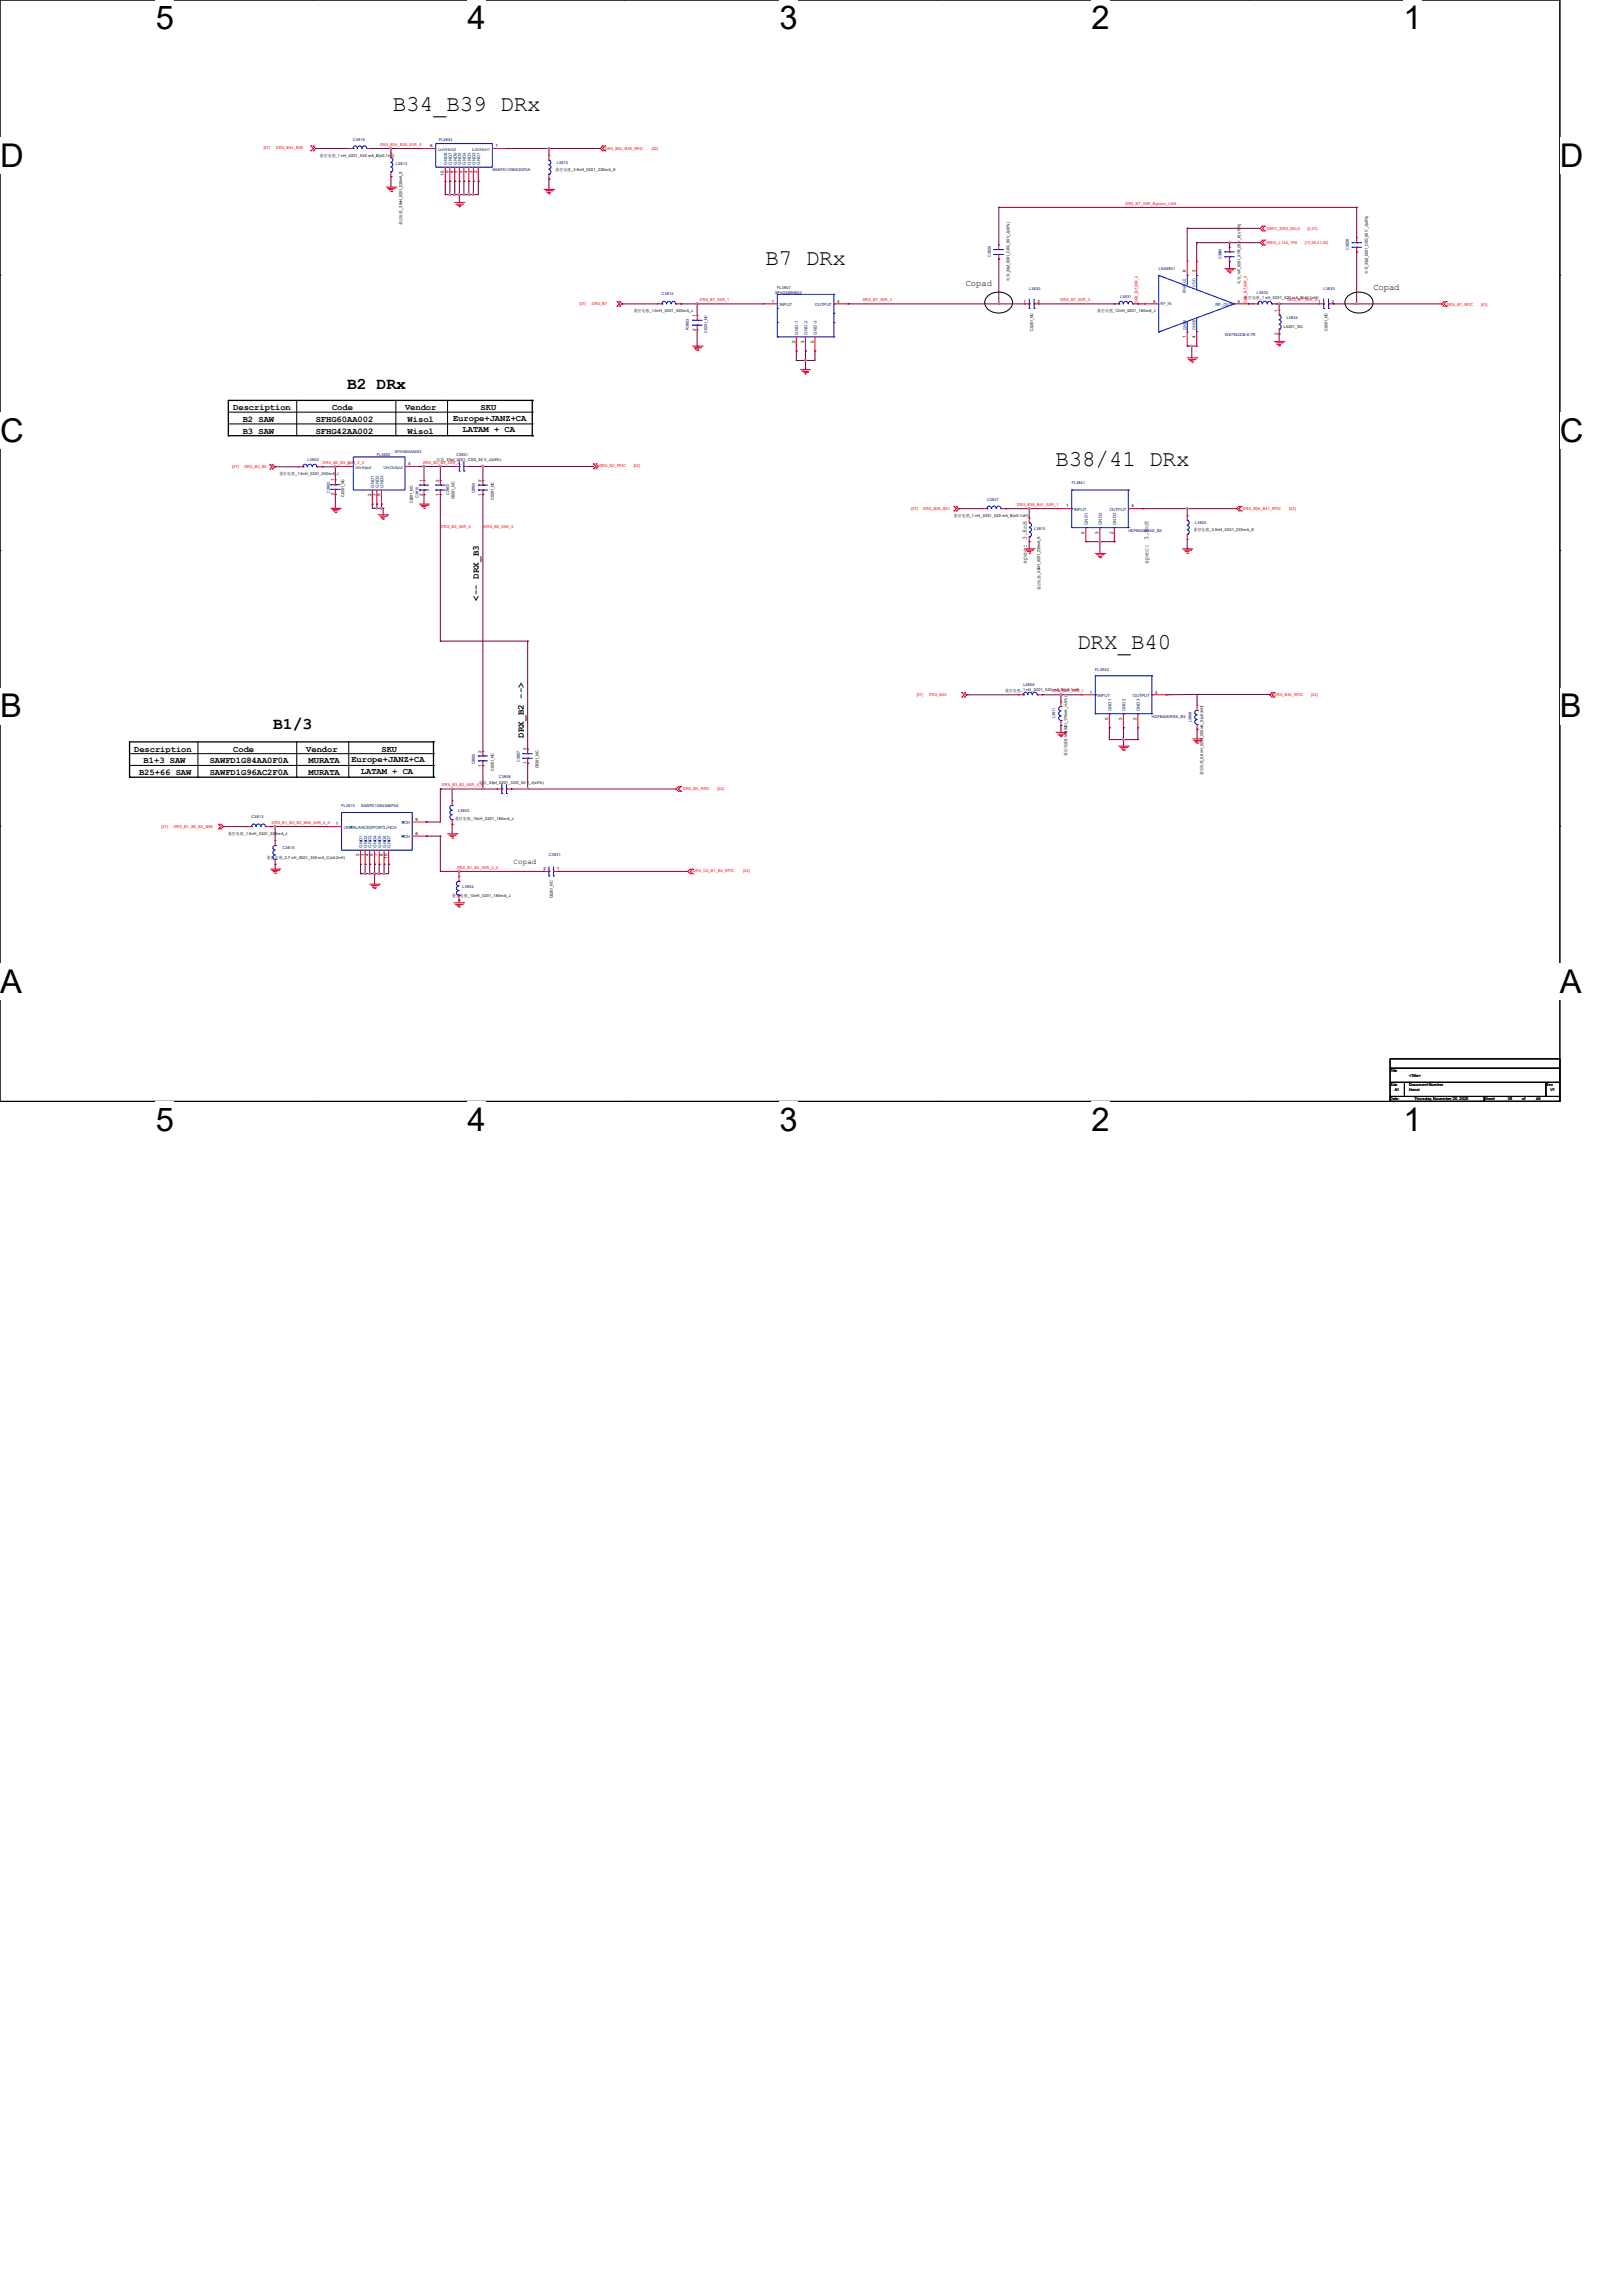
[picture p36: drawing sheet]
<svg xmlns="http://www.w3.org/2000/svg" width="210mm" height="297mm" viewBox="0 0 210 297" stroke-linecap="round" stroke-linejoin="round" font-family="sans-serif">
<defs><g id="words">
<g font-size="4.2">
<text x="20.2" y="3.8">5</text>
<text x="60.5" y="3.8">4</text>
<text x="100.9" y="3.8">3</text>
<text x="141.2" y="3.8">2</text>
<text x="181.6" y="3.8">1</text>
<text x="0" y="21.6">D</text>
<text x="201.8" y="21.6">D</text>
<text x="0" y="57.2">C</text>
<text x="201.8" y="57.2">C</text>
<text x="0" y="92.8">B</text>
<text x="201.8" y="92.8">B</text>
<text x="0" y="128.5">A</text>
<text x="201.8" y="128.5">A</text>
<text x="20.2" y="146.3">5</text>
<text x="60.5" y="146.3">4</text>
<text x="100.9" y="146.3">3</text>
<text x="141.2" y="146.3">2</text>
<text x="181.6" y="146.3">1</text>
</g>
<g font-size="2.9">
<text x="50.8" y="14.4">B34_B39 DRx</text>
<text x="99.1" y="34.3">B7 DRx</text>
<text x="136.6" y="60.3">B38/41 DRx</text>
<text x="139.4" y="84">DRX_B40</text>
</g>
<g font-size="2.1">
<text x="44.9" y="50.3">B2 DRx</text>
<text x="35.3" y="94.4">B1/3</text>
</g>
<g font-size="1.2">
<text x="62" y="77.8" transform="rotate(-90 62 77.8)">&lt;-- DRX_B3</text>
<text x="67.8" y="95.5" transform="rotate(-90 67.8 95.5)">DRX_B2 --&gt;</text>
</g>
<g font-size="1.1">
<text x="125" y="37">Copad</text>
<text x="177.7" y="37.5">Copad</text>
<text x="30.2" y="53.1">Description</text>
<text x="43" y="53.1">Code</text>
<text x="52.4" y="53.1">Vendor</text>
<text x="62.2" y="53.1">SKU</text>
<text x="31.4" y="54.6">B2 SAW</text>
<text x="31.4" y="56.1">B3 SAW</text>
<text x="40.9" y="54.6">SFHG60AA002</text>
<text x="40.9" y="56.1">SFHG42AA002</text>
<text x="52.7" y="54.6">Wisol</text>
<text x="52.7" y="56.1">Wisol</text>
<text x="58.6" y="54.4">Europe+JANZ+CA</text>
<text x="59.9" y="56">LATAM + CA</text>
<text x="17.4" y="97.3">Description</text>
<text x="18" y="100.3">B25+66 SAW</text>
<text x="18.6" y="98.8">B1+3 SAW</text>
<text x="27.1" y="98.8">SAWFD1G84AA0F0A</text>
<text x="27.1" y="100.3">SAWFD1G96AC2F0A</text>
<text x="30.2" y="97.3">Code</text>
<text x="39.6" y="97.3">Vendor</text>
<text x="39.9" y="98.8">MURATA</text>
<text x="39.9" y="100.3">MURATA</text>
<text x="45.5" y="98.6">Europe+JANZ+CA</text>
<text x="46.7" y="100.2">LATAM + CA</text>
<text x="49.4" y="97.3">SKU</text>
</g>
<text font-size="1" x="66.5" y="111.8">Copad</text>
<g font-size=".8">
<text x="132.9" y="73" transform="rotate(-90 132.9 73)">spec: 3.8nH</text>
<text x="148.6" y="73" transform="rotate(-90 148.6 73)">spec: 3.8nH</text>
</g>
<g font-size=".6">
<text x="55.7" y="19.1">6</text>
<text x="57.4" y="22.7" transform="rotate(-90 57.4 22.7)">10</text>
<text x="58" y="22.4" transform="rotate(-90 58 22.4)">9</text>
<text x="58.7" y="22.4" transform="rotate(-90 58.7 22.4)">8</text>
<text x="59.3" y="22.4" transform="rotate(-90 59.3 22.4)">7</text>
<text x="59.9" y="22.4" transform="rotate(-90 59.9 22.4)">5</text>
<text x="60.5" y="22.4" transform="rotate(-90 60.5 22.4)">4</text>
<text x="61.1" y="22.4" transform="rotate(-90 61.1 22.4)">3</text>
<text x="61.7" y="22.4" transform="rotate(-90 61.7 22.4)">2</text>
<text x="64.1" y="19.1">1</text>
<text x="153.5" y="35.2" transform="rotate(-90 153.5 35.2)">6</text>
<text x="154.7" y="35.2" transform="rotate(-90 154.7 35.2)">2</text>
<text x="90" y="41" transform="rotate(-90 90 41)">1</text>
<text x="99.9" y="39.2">1</text>
<text x="108.3" y="39.2">4</text>
<text x="132.5" y="39.2">1</text>
<text x="134.2" y="39.2">2</text>
<text x="149.2" y="39.2">5</text>
<text x="160.1" y="39.2">3</text>
<text x="165.4" y="40.3" transform="rotate(-90 165.4 40.3)">1</text>
<text x="170.6" y="39.2">1</text>
<text x="172.3" y="39.2">2</text>
<text x="90" y="42.8" transform="rotate(-90 90 42.8)">2</text>
<text x="102.9" y="44.4" transform="rotate(-90 102.9 44.4)">2</text>
<text x="104.1" y="44.4" transform="rotate(-90 104.1 44.4)">3</text>
<text x="105.3" y="44.4" transform="rotate(-90 105.3 44.4)">5</text>
<text x="153.5" y="43.7" transform="rotate(-90 153.5 43.7)">1</text>
<text x="154.7" y="43.7" transform="rotate(-90 154.7 43.7)">4</text>
<text x="165.4" y="43.4" transform="rotate(-90 165.4 43.4)">2</text>
<text x="43.2" y="64.1" transform="rotate(-90 43.2 64.1)">2</text>
<text x="43.2" y="62.3" transform="rotate(-90 43.2 62.3)">1</text>
<text x="45" y="60.2">1</text>
<text x="48" y="64.2" transform="rotate(-90 48 64.2)">2</text>
<text x="48.6" y="64.2" transform="rotate(-90 48.6 64.2)">3</text>
<text x="49.2" y="64.2" transform="rotate(-90 49.2 64.2)">5</text>
<text x="52.8" y="60.2">4</text>
<text x="54.7" y="64.2" transform="rotate(-90 54.7 64.2)">2</text>
<text x="54.7" y="62.4" transform="rotate(-90 54.7 62.4)">1</text>
<text x="56.8" y="64.2" transform="rotate(-90 56.8 64.2)">1</text>
<text x="56.8" y="62.4" transform="rotate(-90 56.8 62.4)">2</text>
<text x="62.3" y="64.2" transform="rotate(-90 62.3 64.2)">1</text>
<text x="62.3" y="62.4" transform="rotate(-90 62.3 62.4)">2</text>
<text x="138" y="65.7">1</text>
<text x="146.4" y="65.7">4</text>
<text x="140.3" y="69" transform="rotate(-90 140.3 69)">5</text>
<text x="142.2" y="69" transform="rotate(-90 142.2 69)">3</text>
<text x="144" y="69" transform="rotate(-90 144 69)">2</text>
<text x="141" y="89.8">1</text>
<text x="149.5" y="89.8">4</text>
<text x="143.4" y="93.1" transform="rotate(-90 143.4 93.1)">5</text>
<text x="145.2" y="93.1" transform="rotate(-90 145.2 93.1)">3</text>
<text x="147.1" y="93.1" transform="rotate(-90 147.1 93.1)">2</text>
<text x="62.3" y="99.2" transform="rotate(-90 62.3 99.2)">1</text>
<text x="62.3" y="97.4" transform="rotate(-90 62.3 97.4)">2</text>
<text x="68.1" y="98.9" transform="rotate(-90 68.1 98.9)">1</text>
<text x="68.1" y="97.1" transform="rotate(-90 68.1 97.1)">2</text>
<text x="43.5" y="106.8">1</text>
<text x="53.8" y="106.2">9</text>
<text x="46.5" y="110.8" transform="rotate(-90 46.5 110.8)">2</text>
<text x="47.1" y="110.8" transform="rotate(-90 47.1 110.8)">3</text>
<text x="47.7" y="110.8" transform="rotate(-90 47.7 110.8)">4</text>
<text x="48.3" y="110.8" transform="rotate(-90 48.3 110.8)">5</text>
<text x="48.9" y="110.8" transform="rotate(-90 48.9 110.8)">7</text>
<text x="49.5" y="110.8" transform="rotate(-90 49.5 110.8)">8</text>
<text x="50.1" y="111.1" transform="rotate(-90 50.1 111.1)">10</text>
<text x="53.8" y="108">6</text>
<text x="70.3" y="112.6">2</text>
<text x="72" y="112.6">1</text>
</g>
<g font-size=".6" fill="#004080">
<text x="56.7" y="19.5">Lch/Hch2</text>
<text x="57.9" y="21.3" transform="rotate(-90 57.9 21.3)">GND8</text>
<text x="58.5" y="21.3" transform="rotate(-90 58.5 21.3)">GND7</text>
<text x="59.1" y="21.3" transform="rotate(-90 59.1 21.3)">GND6</text>
<text x="59.7" y="21.3" transform="rotate(-90 59.7 21.3)">GND5</text>
<text x="60.3" y="21.3" transform="rotate(-90 60.3 21.3)">GND4</text>
<text x="60.9" y="21.3" transform="rotate(-90 60.9 21.3)">GND3</text>
<text x="61.1" y="19.5">Lch/Hch1</text>
<text x="61.5" y="21.3" transform="rotate(-90 61.5 21.3)">GND2</text>
<text x="62.1" y="21.3" transform="rotate(-90 62.1 21.3)">GND1</text>
<text x="100.9" y="39.6">INPUT</text>
<text x="105.4" y="39.6">OUTPUT</text>
<text x="157.3" y="39.6">RF_OUT</text>
<text x="103.3" y="43.3" transform="rotate(-90 103.3 43.3)">GND-1</text>
<text x="104.5" y="43.3" transform="rotate(-90 104.5 43.3)">GND-2</text>
<text x="105.7" y="43.3" transform="rotate(-90 105.7 43.3)">GND-3</text>
<text x="46" y="60.7">Un-Input</text>
<text x="48.4" y="63.1" transform="rotate(-90 48.4 63.1)">GND1</text>
<text x="49" y="63.1" transform="rotate(-90 49 63.1)">GND2</text>
<text x="49.6" y="60.7">Un-Output</text>
<text x="49.6" y="63.1" transform="rotate(-90 49.6 63.1)">GND3</text>
<text x="139" y="66.1">INPUT</text>
<text x="140.8" y="68" transform="rotate(-90 140.8 68)">GND1</text>
<text x="142.6" y="68" transform="rotate(-90 142.6 68)">GND2</text>
<text x="143.5" y="66.1">OUTPUT</text>
<text x="144.4" y="68" transform="rotate(-90 144.4 68)">GND3</text>
<text x="142" y="90.2">INPUT</text>
<text x="143.8" y="92.1" transform="rotate(-90 143.8 92.1)">GND1</text>
<text x="145.6" y="92.1" transform="rotate(-90 145.6 92.1)">GND2</text>
<text x="146.6" y="90.2">OUTPUT</text>
<text x="147.5" y="92.1" transform="rotate(-90 147.5 92.1)">GND3</text>
<text x="44.5" y="107.3">UNBALANCEDPORTL/HCH</text>
<text x="52" y="106.7">LCH</text>
<text x="46.9" y="109.7" transform="rotate(-90 46.9 109.7)">GND1</text>
<text x="47.5" y="109.7" transform="rotate(-90 47.5 109.7)">GND2</text>
<text x="48.1" y="109.7" transform="rotate(-90 48.1 109.7)">GND3</text>
<text x="48.7" y="109.7" transform="rotate(-90 48.7 109.7)">GND4</text>
<text x="49.3" y="109.7" transform="rotate(-90 49.3 109.7)">GND5</text>
<text x="50" y="109.7" transform="rotate(-90 50 109.7)">GND6</text>
<text x="50.5" y="109.7" transform="rotate(-90 50.5 109.7)">GND7</text>
<text x="51.9" y="108.5">HCH</text>
</g>
<g font-size=".5" fill="#f00">
<text x="34.1" y="19.3">[37]</text>
<text x="35.7" y="19.3">DRX_B34_B39</text>
<text x="49.2" y="18.9">DRX_B34_B39_50R_0</text>
<text x="78.3" y="19.4">DRX_B34_B39_RFIC</text>
<text x="84.3" y="19.4">[42]</text>
<text x="145.6" y="26.5">DRX_B7_50R_Bypass_LNA</text>
<text x="163.9" y="29.8">GRFC_DRX_SEL5</text>
<text x="169.2" y="29.8">[3,37]</text>
<text x="163.8" y="31.6">VREG_L14A_1P8</text>
<text x="168.9" y="31.6">[13,39,41,45]</text>
<text x="75" y="39.5">[37]</text>
<text x="76.6" y="39.5">DRX_B7</text>
<text x="90.6" y="39">DRX_B7_50R_1</text>
<text x="111.6" y="39">DRX_B7_50R_2</text>
<text x="137.2" y="39">DRX_B7_50R_3</text>
<text x="147.2" y="39.2" transform="rotate(-90 147.2 39.2)">DRX_B7_50R_4</text>
<text x="161.3" y="39.2" transform="rotate(-90 161.3 39.2)">DRX_B7_50R_5</text>
<text x="166.6" y="39">DRX_B7_50R_6</text>
<text x="187.2" y="39.5">DRX_B7_RFIC</text>
<text x="191.6" y="39.5">[42]</text>
<text x="30.1" y="60.5">[37]</text>
<text x="31.6" y="60.5">DRX_B2_B3</text>
<text x="41.8" y="60.1">DRX_B2_B3_50R_2_0</text>
<text x="54.7" y="60">DRX_B2_B3_50R_2_1</text>
<text x="77.6" y="60.5">DRX_B2_RFIC</text>
<text x="82" y="60.5">[42]</text>
<text x="117.9" y="66">[37]</text>
<text x="119.5" y="66">DRX_B38_B41</text>
<text x="131.6" y="65.5">DRX_B38_B41_50R_1</text>
<text x="57.1" y="68.3">DRX_B2_50R_0</text>
<text x="62.6" y="68.3">DRX_B3_50R_0</text>
<text x="160.8" y="66">DRX_B38_B41_RFIC</text>
<text x="166.8" y="66">[42]</text>
<text x="136.1" y="89.6">DRX_B40_50R_1</text>
<text x="118.6" y="90">[37]</text>
<text x="120.2" y="90">DRX_B40</text>
<text x="164.9" y="90.1">DRX_B40_RFIC</text>
<text x="169.7" y="90.1">[42]</text>
<text x="57.2" y="101.8">DRX_B3_B2_50R_4_0</text>
<text x="20.9" y="107.2">[37]</text>
<text x="22.5" y="107.2">DRX_B1_B3_B2_B66</text>
<text x="35.2" y="106.6">DRX_B1_B3_B2_B66_50R_4_0</text>
<text x="88.4" y="102.2">DRX_B3_RFIC</text>
<text x="92.8" y="102.2">[42]</text>
<text x="59.1" y="112.4">DRX_B1_B4_50R_4_0</text>
<text x="89.7" y="112.9">DRX_CA_B1_B4_RFIC</text>
<text x="96.2" y="112.9">[42]</text>
</g>
<g font-size=".5">
<text x="41.4" y="20.3">叠层电感_1 nH_0201_520 mA_B(±0.1nH)</text>
<text x="71.9" y="22.1">叠层电感_3.9nH_0201_230mA_S</text>
<text x="52" y="29.1" transform="rotate(-90 52 29.1)">叠层电感_3.9nH_0201_230mA_S</text>
<text x="177" y="35.4" transform="rotate(-90 177 35.4)">电容_33pf_0201_C0G_50 V_J(±5%)</text>
<text x="82" y="40.4">叠层电感_1.5nH_0201_500mA_J</text>
<text x="130.6" y="36.3" transform="rotate(-90 130.6 36.3)">电容_33pf_0201_C0G_50 V_J(±5%)</text>
<text x="142" y="40.4">叠层电感_12nH_0201_160mA_J</text>
<text x="160.5" y="36.7" transform="rotate(-90 160.5 36.7)">电容_1nF_0201_X7R_25 V_K(±10%)</text>
<text x="161" y="38.6">叠层电感_1 nH_0201_520 mA_B(±0.1nH)</text>
<text x="133.7" y="42.8" transform="rotate(-90 133.7 42.8)">C0201_NC</text>
<text x="166.1" y="42.5">L0201_NC</text>
<text x="171.8" y="42.8" transform="rotate(-90 171.8 42.8)">C0201_NC</text>
<text x="56.5" y="59.7">电容_33pf_0201_C0G_50 V_J(±5%)</text>
<text x="36.2" y="61.5">叠层电感_1.5nH_0201_500mA_J</text>
<text x="44.5" y="64.3" transform="rotate(-90 44.5 64.3)">C0201_NC</text>
<text x="53.4" y="65.1" transform="rotate(-90 53.4 65.1)">C0201_NC</text>
<text x="58.8" y="64.6" transform="rotate(-90 58.8 64.6)">C0201_NC</text>
<text x="63.9" y="64.7" transform="rotate(-90 63.9 64.7)">C0201_NC</text>
<text x="123.4" y="67">叠层电感_1 nH_0201_520 mA_B(±0.1nH)</text>
<text x="154.5" y="68.7">叠层电感_3.9nH_0201_230mA_S</text>
<text x="134.6" y="76.3" transform="rotate(-90 134.6 76.3)">叠层电感_3.9nH_0201_230mA_S</text>
<text x="130.1" y="89.5">叠层电感_1 nH_0201_520 mA_B(±0.1nH)</text>
<text x="62" y="101.5">电容_33pf_0201_C0G_50 V_J(±5%)</text>
<text x="63.9" y="99.7" transform="rotate(-90 63.9 99.7)">C0201_NC</text>
<text x="69.7" y="99.4" transform="rotate(-90 69.7 99.4)">C0201_NC</text>
<text x="138.1" y="97.8" transform="rotate(-90 138.1 97.8)">叠层电感9.1nH(0201_170mA_+/-5%)</text>
<text x="155.7" y="100.3" transform="rotate(-90 155.7 100.3)">叠层电感_5.6 nH_0201_250 mA_S(±0.3nH)</text>
<text x="58.9" y="106.2">叠层电感_10nH_0201_180mA_J</text>
<text x="29.5" y="108.1">叠层电感_1.5nH_0201_500mA_J</text>
<text x="34.5" y="111.2">叠层电感_2.7 nH_0201_350 mA_C(±0.2nH)</text>
<text x="58.5" y="116">叠层电感_10nH_0201_180mA_J</text>
<text x="71.5" y="116.2" transform="rotate(-90 71.5 116.2)">C0201_NC</text>
<text x="179.9" y="138.8">Title</text>
<text x="179.9" y="140.6">Size</text>
<text x="179.9" y="142.4">Date:</text>
<text x="180.5" y="141.2">A1</text>
<text x="182.3" y="140.6">Document Number</text>
<text x="182.3" y="141.2">Hanoi</text>
<text x="182.3" y="139.4">&lt;Title&gt;</text>
<text x="183.1" y="142.4">Thursday, November 26, 2020</text>
<text x="192.1" y="142.4">Sheet</text>
<text x="195.1" y="142.4">38</text>
<text x="197" y="142.4">of</text>
<text x="198.8" y="142.4">46</text>
<text x="200" y="140.6">Rev</text>
<text x="200.6" y="141.2">V1</text>
</g>
<g font-size=".5" fill="#000080">
<text x="45.7" y="18.2">C3816</text>
<text x="51.2" y="21.3">L3812</text>
<text x="56.8" y="18.2">FL3834</text>
<text x="63.7" y="22.1">SAWFD1G90KZ0F0A</text>
<text x="72.1" y="21.3">L3813</text>
<text x="128.2" y="33.2" transform="rotate(-90 128.2 33.2)">C3829</text>
<text x="149.9" y="35">LNA3801</text>
<text x="158.1" y="33.5" transform="rotate(-90 158.1 33.5)">C3830</text>
<text x="174.5" y="32.3" transform="rotate(-90 174.5 32.3)">C3828</text>
<text x="85.6" y="38.2">C3814</text>
<text x="100.3" y="38">SFHG56BA002</text>
<text x="100.6" y="37.4">FL3807</text>
<text x="133.2" y="37.5">L3830</text>
<text x="144.9" y="38.6">L3831</text>
<text x="162.6" y="38.1">L3832</text>
<text x="166.5" y="41.3">L3834</text>
<text x="171.3" y="37.5">L3833</text>
<text x="89.1" y="42.7" transform="rotate(-90 89.1 42.7)">R3803</text>
<text x="91.5" y="43.1" transform="rotate(-90 91.5 43.1)">C0201_NC</text>
<text x="158.5" y="43.5">WS7932DB-6-TR</text>
<text x="39.8" y="59.7">L3802</text>
<text x="48.8" y="59">FL3802</text>
<text x="51.1" y="58.6">SFHG60AA002</text>
<text x="59.1" y="59">C3801</text>
<text x="42.7" y="63.8" transform="rotate(-90 42.7 63.8)">C3802</text>
<text x="54.1" y="64.4" transform="rotate(-90 54.1 64.4)">C3810</text>
<text x="58.1" y="64" transform="rotate(-90 58.1 64)">C3803</text>
<text x="61.5" y="63.8" transform="rotate(-90 61.5 63.8)">C3804</text>
<text x="127.7" y="64.8">C3827</text>
<text x="138.7" y="62.7">FL3841</text>
<text x="133.8" y="68.5">L3810</text>
<text x="146" y="68.9">HDFB40DRSS_B5</text>
<text x="154.6" y="67.9">L3825</text>
<text x="132.4" y="88.7">L3809</text>
<text x="141.7" y="86.8">FL3840</text>
<text x="136.6" y="93" transform="rotate(-90 136.6 93)">L3811</text>
<text x="149.1" y="93">HDFB40DRSS_B5</text>
<text x="154.2" y="93.5" transform="rotate(-90 154.2 93.5)">L3808</text>
<text x="61.5" y="98.9" transform="rotate(-90 61.5 98.9)">C3805</text>
<text x="64.6" y="100.7">C3806</text>
<text x="67.3" y="98.6" transform="rotate(-90 67.3 98.6)">C3807</text>
<text x="32.6" y="105.9">C3813</text>
<text x="44.2" y="104.4">FL3813</text>
<text x="46.7" y="104.4">SAWFD1G84AA0F0A</text>
<text x="59.3" y="105.1">L3803</text>
<text x="36.6" y="109.9">C3815</text>
<text x="71" y="110.8">C3831</text>
<text x="59.9" y="114.9">L3804</text>
</g>
<g font-size=".5" fill="#004080">
<text x="150.2" y="39.5">RF_IN</text>
<text x="153.4" y="38" transform="rotate(-90 153.4 38)">ENABLE</text>
<text x="154.7" y="37.1" transform="rotate(-90 154.7 37.1)">VDD</text>
<text x="153.5" y="42.7" transform="rotate(-90 153.5 42.7)">GND1</text>
<text x="154.7" y="42.7" transform="rotate(-90 154.7 42.7)">GND2</text>
</g>
</g></defs>
<path d="M0 0h201.8v142.5h-201.8z" fill="none" stroke="#000" stroke-width=".13"/>
<g fill="#fff">
<path d="M20.2 0h2.3v4.7h-2.3z"/>
<path d="M20.2 142.5h2.3v4.8h-2.3z"/>
</g>
<path d="M40.3 0h.1M40.3 142.5h.1" fill="none" stroke="#000" stroke-width=".13"/>
<g fill="#fff">
<path d="M60.5 0h2.4v4.7h-2.4z"/>
<path d="M60.5 142.5h2.4v4.8h-2.4z"/>
</g>
<path d="M80.7 0h.1M80.7 142.5h.1" fill="none" stroke="#000" stroke-width=".13"/>
<g fill="#fff">
<path d="M100.9 0h2.4v4.7h-2.4z"/>
<path d="M100.9 142.5h2.4v4.8h-2.4z"/>
</g>
<path d="M121.1 0h.1M121.1 142.5h.1" fill="none" stroke="#000" stroke-width=".13"/>
<g fill="#fff">
<path d="M141.2 0h2.4v4.7h-2.4z"/>
<path d="M141.2 142.5h2.4v4.8h-2.4z"/>
</g>
<path d="M161.5 0h.1M161.5 142.5h.1" fill="none" stroke="#000" stroke-width=".13"/>
<g fill="#fff">
<path d="M181.6 0h2.4v4.7h-2.4z"/>
<path d="M181.6 142.5h2.4v4.8h-2.4z"/>
<path d="M0 17.8h3v4.7h-3z"/>
<path d="M201.8 17.8h3.1v4.7h-3.1z"/>
<path d="M0 53.4h3v4.7h-3z"/>
<path d="M201.8 53.4h3.1v4.7h-3.1z"/>
</g>
<path d="M0 35.6h.1M201.8 35.6h.1" fill="none" stroke="#000" stroke-width=".13"/>
<g fill="#fff">
<path d="M0 89h2.8v4.8h-2.8z"/>
<path d="M201.8 89h2.9v4.8h-2.9z"/>
</g>
<path d="M0 71.2h.1M201.8 71.2h.1" fill="none" stroke="#000" stroke-width=".13"/>
<g fill="#fff">
<path d="M0 124.7h2.8v4.7h-2.8z"/>
<path d="M201.8 124.7h2.9v4.7h-2.9z"/>
</g>
<g fill="none" stroke="#000" stroke-width=".13">
<path d="M127.8 38.4a2.09 2.09 0 0 1 3.1 .3 1.29 1.29 0 0 1-1.1 1.7 1.78 1.78 0 0 1-2.4-1.2l.1-.5zM174.4 38.4a2.13 2.13 0 0 1 3.2 .3 1.29 1.29 0 0 1-1.2 1.7 1.8 1.8 0 0 1-2.4-1.2l.1-.5zM29.5 53.3h39.4M29.5 54.9h39.4M38.4 56.4h.1M38.4 51.8v4.6M51.2 56.4h.1M51.2 51.8v4.6M57.9 56.4h.1M57.9 51.8v4.6M68.9 53.3h.1M68.9 54.9h.1"/>
<path d="M16.8 97.5h39.3M16.8 99.1h39.3M25.6 96v4.6M38.4 96v4.6M45.1 96v4.6M56.1 97.5h.1M56.1 99.1h.1M0 106.9h.1M25.6 100.6h.1M38.4 100.6h.1M45.1 100.6h.1M201.8 106.9h.1"/>
<path d="M179.9 137h21.9v1.3h-21.9zM179.9 138.3h21.9v1.8h-21.9zM179.9 140.1h1.8v1.8h-1.8zM179.9 141.9h12.2v.6h-12.2zM181.7 140.1h18.3v1.8h-18.3zM192.1 141.9h9.7v.6h-9.7zM200 140.1h1.8v1.8h-1.8z"/>
</g>
<path d="M29.5 56.4h.1M29.5 56.4h39.4M68.9 51.8h.1M68.9 56.4h.1M68.9 51.8h-39.4v4.6M68.9 51.8v4.6M56.1 96h.1M56.1 96h-39.3v4.6M56.1 96v4.6M16.8 100.6h.1M16.8 100.6h39.3M56.1 100.6h.1" fill="none" stroke="#000" stroke-width=".17"/>
<g fill="none" stroke="#f00" stroke-width=".13">
<path d="M40.2 18.9h.1M40.2 19.5h.1M40.2 18.9l.4 .3-.4 .3M40.6 19.5h.1M40.6 18.9h.1M40.6 18.9l.3 .3-.3 .3M45 19.2h.1M45 19.2h.7M47.5 19.2h.6M48.1 19.2h.1M50.6 19.8h.1M50.6 19.8v.6"/>
<path d="M54.6 19.2h.1M54.6 19.2h1.8M63.7 19.2h1.8M65.5 19.2h.1M78 19.5h.1M78 18.9h.1M78 18.9l-.3 .3 .3 .3M78.3 18.9h.1M78.3 19.5h.1M78.3 18.9l-.3 .3 .3 .3M50 24.2h1.2M50.2 24.4h.8"/>
<path d="M50.3 24.6h.1M50.3 24.6h.5M50.5 24.8h.2M50.6 22.9h.1M50.6 22.3v.6M50.7 24.8h.1M51 24.4h.1M51.2 24.2h.1M57.6 23.5h.1M57.6 21.6v1.9M58.2 23.5h.1M58.2 21.6v1.9"/>
<path d="M58.8 23.5h.1M58.8 26.2h1.2M58.8 21.6v1.9M59 26.4h.9M59.2 26.6h.1M59.2 26.6h.5M59.4 26.8h.1M59.4 23.5h.1M59.4 21.6v1.9M59.5 26.8h.1M59.9 26.4h.1M60 26.2h.1"/>
<path d="M60 23.5h.1M60 21.6v1.9M60.7 23.5h.1M60.7 21.6v1.9M61.3 23.5h.1M61.3 21.6v1.9M61.9 23.5h.1M61.9 21.6v1.9M70.4 24.5h1.2M70.6 24.7h.9M70.8 24.9h.1M70.8 24.9h.4"/>
<path d="M71 25.1h.1M71 20.1h.1M71 23.2h.1M71 20.1v.6M71 22.6v.6M71.1 25.1h.1M71.5 24.7h.1M71.6 24.5h.1M79.8 39h.1M79.8 39.6h.1M79.8 39l.4 .3-.4 .3M80.2 39.6h.1"/>
<path d="M80.2 39h.1M80.2 39l.3 .3-.3 .3M85 39.3h.1M85 39.3h.6M87.5 39.3h.6M88.1 39.3h.1M98.8 39.3h.1M98.8 39.3h1.8M107.9 39.3h1.8M109.7 39.3h.1M129.2 31.7h.1M129.2 33.5h.1"/>
<path d="M129.2 31.7v.6M129.2 32.9v.6M132.6 39.3h.1M132.6 39.3h.6M133.8 39.3h.6M134.4 39.3h.1M144.2 39.3h.1M144.2 39.3h.6M146.6 39.3h.6M147.2 39.3h.1M148.1 39.3h.1M148.1 39.3h1.8"/>
<path d="M153.6 33.8h.1M153.6 33.8v1.8M154.9 33.8h.1M154.9 33.8v1.8M158.5 34.8h1.2M158.7 34.9h.8M158.9 35.1h.1M158.9 35.1h.4M159 35.3h.2M159.1 32h.1M159.1 33.8h.1M159.1 32v.6"/>
<path d="M159.1 33.2v.6M159.2 35.3h.1M159.5 34.9h.1M159.7 34.8h.1M159.7 39.3h1.8M161.5 39.3h.1M162.1 39.3h.1M162.1 39.3h.7M163.4 29.3h.1M163.4 29.9h.1M163.4 31.1h.1M163.4 31.7h.1"/>
<path d="M163.4 29.3l-.3 .2 .3 .4M163.4 31.1l-.3 .3 .3 .3M163.7 29.9h.1M163.7 29.3h.1M163.7 31.7h.1M163.7 31.1h.1M163.7 29.3l-.3 .2 .3 .4M163.7 31.1l-.3 .3 .3 .3M164.6 39.3h.6M165.2 39.3h.1M170.7 39.3h.1M170.7 39.3h.6"/>
<path d="M171.9 39.3h.6M172.5 39.3h.1M175.6 30.8h.1M175.6 32.6h.1M175.6 30.8v.6M175.6 32v.6M186.9 39.6h.1M186.9 39h.1M186.9 39l-.4 .3 .4 .3M187.2 39h.1M187.2 39.6h.1M187.2 39l-.3 .3 .3 .3"/>
<path d="M89.6 44.8h1.2M89.8 45h.8M90 45.2h.1M90 45.2h.5M90.2 45.3h.1M90.2 40.9h.1M90.2 42.7h.1M90.2 40.9v.5M90.2 42.1v.6M90.3 45.3h.1M90.6 45h.1M90.8 44.8h.1"/>
<path d="M103 45.4h.1M103 43.6v1.8M103.6 47.8h.1M103.6 47.8h1.3M103.8 48h.1M103.8 48h.8M104 48.2h.5M104.2 48.4h.1M104.2 45.4h.1M104.2 43.6v1.8M104.5 48.2h.1M105.5 45.4h.1"/>
<path d="M105.5 43.6v1.8M153.6 44.8h.1M153.6 46.3h1.3M153.6 43v1.8M153.8 46.5h.8M154 46.7h.1M154 46.7h.5M154.2 46.9h.1M154.3 46.9h.1M154.6 46.5h.1M154.9 46.3h.1M154.9 44.8h.1"/>
<path d="M154.9 43v1.8M164.9 44.2h1.2M165.1 44.4h.8M165.3 44.6h.1M165.3 44.6h.4M165.4 44.7h.2M165.5 40.2h.1M165.5 43.2h.1M165.5 40.2v.6M165.5 42.6v.6M165.6 44.7h.1M165.9 44.4h.1"/>
<path d="M166.1 44.2h.1M34.9 60.1h.1M34.9 60.7h.1M34.9 60.1l.3 .3-.3 .3M35.2 60.7h.1M35.2 60.1h.1M35.2 60.1l.4 .3-.4 .3M38.6 60.4h.1M38.6 60.4h.6M41 60.4h.7M41.7 60.4h.1M42.8 65.8h1.2"/>
<path d="M43 66h.8M43.2 66.1h.1M43.2 66.1h.4M43.3 66.3h.2M43.4 62.1h.1M43.4 64h.1M43.4 62.1v.6M43.4 63.3v.7M43.5 66.3h.1M43.8 66h.1M43.9 60.4h.1M43.9 60.4h1.8"/>
<path d="M44 65.8h.1M48.2 65.2h.1M48.2 63.4v1.8M48.8 65.2h.1M48.8 63.4v1.8M48.9 66.6h1.3M49.1 66.8h.9M49.3 67h.1M49.3 67h.5M49.4 65.2h.1M49.4 63.4v1.8M49.5 67.2h.1"/>
<path d="M49.6 67.2h.1M50 66.8h.1M50.2 66.6h.1M52.4 60.4h1.9M54.3 60.4h.1M54.3 65.2h1.2M54.4 65.4h.9M54.6 65.6h.1M54.6 65.6h.5M54.8 65.8h.1M54.9 62.2h.1M54.9 64h.1"/>
<path d="M54.9 62.2v.6M54.9 63.4v.6M54.9 65.8h.1M55.3 65.4h.1M55.5 65.2h.1M57 64h.1M57 62.2h.1M57 62.2v.6M57 63.4v.6M58.8 60.4h.1M58.8 60.4h.6M60 60.4h.7"/>
<path d="M60.7 60.4h.1M62.5 64h.1M62.5 62.2h.1M62.5 62.2v.6M62.5 63.4v.6M76.8 60h.1M76.8 60.7h.1M76.8 60l.3 .4-.3 .3M77.1 60h.1M77.1 60.7h.1M77.1 60l.3 .4-.3 .3M123.4 65.5h.1"/>
<path d="M123.4 66.1h.1M123.4 65.5l.3 .3-.3 .3M123.7 66.1h.1M123.7 65.5h.1M123.7 65.5l.3 .3-.3 .3M127.1 65.8h.1M127.1 65.8h.6M129.5 65.8h.6M130.1 65.8h.1M132.6 71h1.2M132.8 71.2h.8M133 71.4h.1"/>
<path d="M133 71.4h.4M133.1 71.6h.2M133.2 67.1h.1M133.2 70.1h.1M133.2 67.1v.5M133.2 69.5v.6M133.3 71.6h.1M133.6 71.2h.1M133.8 71h.1M136.9 65.8h.1M136.9 65.8h1.8M140.5 70.1h.1"/>
<path d="M140.5 68.3v1.8M141.7 71.6h1.3M141.9 71.8h.8M142.1 72h.1M142.1 72h.5M142.3 72.2h.1M142.3 70.1h.1M142.3 68.3v1.8M142.4 72.2h.1M142.7 71.8h.1M143 71.6h.1M144.2 70.1h.1"/>
<path d="M144.2 68.3v1.8M146 65.8h1.8M147.8 65.8h.1M153 71h1.2M153.2 71.2h.9M153.4 71.4h.1M153.4 71.4h.5M153.5 71.6h.2M153.6 66.8h.1M153.6 69.8h.1M153.6 66.8v.6M153.6 69.2v.6"/>
<path d="M153.7 71.6h.1M154.1 71.2h.1M154.2 71h.1M160.3 66.1h.1M160.3 65.5h.1M160.3 65.5l-.3 .3 .3 .3M160.6 65.5h.1M160.6 66.1h.1M160.6 65.5l-.3 .3 .3 .3M62.5 99.1h.1M62.5 97.2h.1M62.5 97.2v.6"/>
<path d="M62.5 98.5v.6M68.3 98.8h.1M68.3 96.9h.1M68.3 96.9v.6M68.3 98.1v.7M124.5 89.6h.1M124.5 90.2h.1M124.5 89.6l.3 .3-.3 .3M124.8 90.2h.1M124.8 89.6h.1M124.8 89.6l.3 .3-.3 .3M131.8 89.9h.1"/>
<path d="M131.8 89.9h.6M134.2 89.9h.6M134.8 89.9h.1M136.7 94.8h1.2M136.9 95h.8M137 95.2h.1M137 95.2h.5M137.2 95.3h.1M137.3 93.9h.1M137.3 90.8h.1M137.3 90.8v.6M137.3 93.3v.6"/>
<path d="M137.3 95.3h.1M137.7 95h.1M137.9 94.8h.1M139.9 89.9h.1M139.9 89.9h1.8M143.6 94.2h.1M143.6 92.4v1.8M144.8 96.6h1.2M144.9 96.7h.9M145.2 96.9h.1M145.2 96.9h.4M145.3 97.1h.2"/>
<path d="M145.4 94.2h.1M145.4 92.4v1.8M145.5 97.1h.1M145.8 96.7h.1M146 96.6h.1M147.2 94.2h.1M147.2 92.4v1.8M149.1 89.9h1.8M150.9 89.9h.1M154.3 95.6h1.2M154.5 95.8h.8M154.6 96h.1"/>
<path d="M154.6 96h.6M154.9 96.2h.1M154.9 94.4h.1M154.9 91.3h.1M154.9 91.3v.6M154.9 93.8v.6M155.3 95.8h.1M155.5 95.6h.1M164.6 90.2h.1M164.6 89.6h.1M164.6 89.6l-.3 .3 .3 .3M164.9 89.6h.1"/>
<path d="M164.9 90.2h.1M164.9 89.6l-.3 .3 .3 .3M28.3 106.7h.1M28.3 107.3h.1M28.3 106.7l.3 .3-.3 .3M28.6 107.3h.1M28.6 106.7h.1M28.6 106.7l.3 .3-.3 .3M32 107h.1M32 107h.6M34.4 107h.6M35 107h.1"/>
<path d="M35 112.5h1.2M35.2 112.6h.8M35.3 112.8h.1M35.3 112.8h.6M35.6 113h.1M35.6 108.8h.1M35.6 111.8h.1M35.6 108.8v.6M35.6 111.3v.5M36 112.6h.1M36.2 112.5h.1M42.4 107h.1"/>
<path d="M42.4 107h1.8M46.7 111.8h.1M46.7 110v1.8M47.2 111.8h.1M47.2 110v1.8M47.8 111.8h.1M47.8 114.4h1.3M47.8 110v1.8M48 114.6h.9M48.2 114.8h.1M48.2 114.8h.5M48.4 115h.1"/>
<path d="M48.5 111.8h.1M48.5 110v1.8M48.5 115h.1M48.9 114.6h.1M49.1 114.4h.1M49.1 111.8h.1M49.1 110v1.8M49.7 111.8h.1M49.7 110v1.8M50.3 111.8h.1M50.3 110v1.8M53.3 108.2h1.9"/>
<path d="M53.3 106.4h1.9M55.2 108.2h.1M55.2 106.4h.1M57.9 107.9h1.2M58.1 108.1h.8M58.3 108.2h.1M58.3 108.2h.5M58.5 108.5h.1M58.5 106.7h.1M58.5 103.6h.1M58.5 103.6v.6M58.5 106.1v.6"/>
<path d="M58.6 108.5h.1M58.8 116.8h1.2M58.9 108.1h.1M58.9 117.1h.9M59.1 107.9h.1M59.1 117.2h.1M59.1 117.2h.5M59.3 117.4h.1M59.4 116.5h.1M59.4 113.5h.1M59.4 113.5v.5M59.4 115.9v.6"/>
<path d="M59.4 117.4h.1M59.8 117.1h.1M60 116.8h.1M64.3 102.1h.1M64.3 102.1h.6M65.5 102.1h.6M66.1 102.1h.1M70.4 112.8h.1M70.4 112.8h.6M71.6 112.8h.6M72.2 112.8h.1M87.8 102.4h.1"/>
<path d="M87.8 101.8h.1M87.8 101.8l-.3 .3 .3 .3M88.1 101.8h.1M88.1 102.4h.1M88.1 101.8l-.3 .3 .3 .3M89.3 112.5h.1M89.3 113.1h.1M89.3 112.5l-.3 .3 .3 .3M89.6 113.1h.1M89.6 112.5h.1M89.6 112.5l-.3 .3 .3 .3"/>
</g>
<g fill="none" stroke="#00f" stroke-width=".13">
<path d="M45.7 19.2h.1M46.2 19.2a.28 .28 0 0 0-.3-.3 .28 .28 0 0 0-.2 .3M46.8 19.2a.28 .28 0 0 0-.3-.3 .28 .28 0 0 0-.2 .3M47.5 19.2a.3 .3 0 0 0-.3-.3 .3 .3 0 0 0-.3 .3M47.5 19.2h.1M56.4 18.6h7.3v3h-7.3zM50.6 22.3h.1M50.6 20.4h.1M50.6 20.4a.3 .3 0 0 1 .2 .3 .3 .3 0 0 1-.2 .3M50.6 21a.28 .28 0 0 1 .2 .3 .28 .28 0 0 1-.2 .3M50.6 21.6a.3 .3 0 0 1 .2 .3 .3 .3 0 0 1-.2 .3M71 22.6h.1"/>
<path d="M71 20.7h.1M71 20.7l.2 .1 .1 .2-.3 .3M71 21.3l.2 .1 .1 .2-.3 .3M71 21.9a.3 .3 0 0 1 .3 .3 .3 .3 0 0 1-.3 .3M85.6 39.3h.1M86.2 39.3a.3 .3 0 0 0-.3-.3 .3 .3 0 0 0-.3 .3M86.8 39.3a.28 .28 0 0 0-.3-.3 .28 .28 0 0 0-.2 .3M87.4 39.3a.28 .28 0 0 0-.3-.3 .28 .28 0 0 0-.2 .3M87.5 39.3h.1M100.6 39.9h.1M100.6 38.1h.1M100.6 38.1h7.3"/>
<path d="M100.6 38.1v5.5M107.9 39.3h.1M107.9 38.1h.1M107.9 38.1v5.5M128.6 32.3h.1M128.6 32.9h.1M128.6 32.3h1.2M128.6 32.9h1.2M129.2 32.3h.1M129.2 32.9h.1M133.2 39.3h.1M133.2 39.9h.1"/>
<path d="M133.2 38.7v1.2M133.8 39.9h.1M133.8 39.3h.1M133.8 38.7v1.2M144.8 39.3h.1M145.3 39.3a.28 .28 0 0 0-.2-.3 .28 .28 0 0 0-.3 .3M146 39.3a.3 .3 0 0 0-.3-.3 .3 .3 0 0 0-.3 .3M146.6 39.3a.28 .28 0 0 0-.3-.3 .28 .28 0 0 0-.3 .3M146.6 39.3h.1M149.9 35.6h.1M149.9 35.6v7.4M149.9 35.6l9.8 3.7"/>
<path d="M153.6 35.6h.1M153.6 35.6v1.3M154.9 35.6h.1M154.9 35.6v1.9M158.5 32.6h.1M158.5 33.2h.1M158.5 32.6h1.2M158.5 33.2h1.2M159.1 32.6h.1M159.1 33.2h.1M159.7 39.3h.1M159.7 39.3l-9.8 3.7"/>
<path d="M162.8 39.3h.1M163.3 39.3a.28 .28 0 0 0-.3-.3 .28 .28 0 0 0-.2 .3M164 39.3a.3 .3 0 0 0-.3-.3 .3 .3 0 0 0-.3 .3M164.5 39.3a.28 .28 0 0 0-.2-.3 .28 .28 0 0 0-.3 .3M164.6 39.3h.1M171.3 39.3h.1M171.3 39.9h.1M171.3 38.7v1.2M171.9 39.9h.1M171.9 39.3h.1M171.9 38.7v1.2M175 31.4h.1"/>
<path d="M175 32h.1M175 31.4h1.2M175 32h1.2M175.6 31.4h.1M175.6 32h.1M45.7 59.1h6.7v4.3h-6.7zM59.4 59.7v1.3M60 59.7v1.3M89.6 41.4h.1M89.6 42.1h.1M89.6 41.4h1.2M89.6 42.1h1.2"/>
<path d="M90.2 41.4h.1M90.2 42.1h.1M100.6 41.7h.1M100.6 43.6h.1M100.6 43.6h7.3M107.9 41.7h.1M107.9 40.6h.1M107.9 43.6h.1M149.9 43h.1M153.6 43h.1M153.6 41.7v1.3M154.9 42.9h.1"/>
<path d="M154.9 41.1v1.8M165.5 42.6h.1M165.5 40.8h.1M165.5 40.8a.3 .3 0 0 1 .3 .3 .3 .3 0 0 1-.3 .3M165.5 41.4l.2 .1 .1 .2-.3 .2M165.5 42a.3 .3 0 0 1 .3 .3 .3 .3 0 0 1-.3 .3M39.2 60.4h.1M39.8 60.4a.28 .28 0 0 0-.3-.3 .28 .28 0 0 0-.3 .3M40.4 60.4a.3 .3 0 0 0-.3-.3 .3 .3 0 0 0-.3 .3M41 60.4a.28 .28 0 0 0-.3-.3 .28 .28 0 0 0-.3 .3M41 60.4h.1M42.8 62.7h.1"/>
<path d="M42.8 63.3h.1M42.8 62.7h1.2M42.8 63.3h1.2M43.4 62.7h.1M43.4 63.3h.1M54.3 62.8h.1M54.3 63.4h.1M54.3 62.8h1.2M54.3 63.4h1.2M54.9 62.8h.1M54.9 63.4h.1M56.4 63.4h.1"/>
<path d="M56.4 62.8h.1M56.4 62.8h1.2M56.4 63.4h1.2M57 63.4h.1M57 62.8h.1M59.4 60.4h.1M59.4 61h.1M60 61h.1M60 60.4h.1M61.9 63.4h.1M61.9 62.8h.1M61.9 62.8h1.2"/>
<path d="M61.9 63.4h1.2M62.5 63.4h.1M62.5 62.8h.1M127.7 65.8h.1M128.3 65.8a.28 .28 0 0 0-.3-.3 .28 .28 0 0 0-.3 .3M128.9 65.8a.3 .3 0 0 0-.3-.3 .3 .3 0 0 0-.3 .3M129.5 65.8a.28 .28 0 0 0-.3-.3 .28 .28 0 0 0-.2 .3M129.5 65.8h.1M133.2 69.5h.1M133.2 67.6h.1M133.2 67.6a.3 .3 0 0 1 .3 .3 .3 .3 0 0 1-.3 .3M133.2 68.3a.28 .28 0 0 1 .3 .3 .28 .28 0 0 1-.3 .2"/>
<path d="M133.2 68.9a.3 .3 0 0 1 .3 .3 .3 .3 0 0 1-.3 .3M138.7 65.8h.1M138.7 68.3h.1M138.7 63.4h.1M138.7 63.4h7.3M138.7 68.3h7.3M138.7 63.4v4.9M140.5 68.3h.1M142.3 68.3h.1M144.2 68.3h.1M146 65.8h.1M146 63.4h.1"/>
<path d="M146 68.3h.1M146 63.4v4.9M153.6 69.2h.1M153.6 67.4h.1M153.6 67.4a.3 .3 0 0 1 .3 .2 .3 .3 0 0 1-.3 .3M153.6 68a.28 .28 0 0 1 .3 .3 .28 .28 0 0 1-.3 .2M153.6 68.6a.28 .28 0 0 1 .3 .3 .28 .28 0 0 1-.3 .2M61.9 98.5h.1M61.9 97.8h.1M61.9 98.5h1.2M61.9 97.8h1.2M62.5 98.5h.1"/>
<path d="M62.5 97.8h.1M67.6 98.1h.1M67.6 97.5h.1M67.6 98.1h1.3M67.6 97.5h1.3M68.3 98.1h.1M68.3 97.5h.1M132.4 89.9h.1M133 89.9a.28 .28 0 0 0-.3-.3 .28 .28 0 0 0-.3 .3M133.6 89.9a.28 .28 0 0 0-.3-.3 .28 .28 0 0 0-.3 .3M134.2 89.9a.3 .3 0 0 0-.3-.3 .3 .3 0 0 0-.3 .3M134.2 89.9h.1"/>
<path d="M137.3 91.4h.1M137.3 93.3h.1M137.3 92.7a.28 .28 0 0 0-.3 .2 .28 .28 0 0 0 .3 .3M137.3 92a.3 .3 0 0 0-.3 .3 .3 .3 0 0 0 .3 .3M137.3 91.4a.28 .28 0 0 0-.3 .3 .28 .28 0 0 0 .3 .3M141.7 89.9h.1M141.7 92.4h.1M141.7 87.5h.1M141.7 87.5h7.4M141.7 92.4h7.4M141.7 87.5v4.9M143.6 92.4h.1"/>
<path d="M145.4 92.4h.1M147.2 92.4h.1M149.1 89.9h.1M149.1 87.5h.1M149.1 92.4h.1M149.1 87.5v4.9M154.9 91.9h.1M154.9 93.8h.1M154.9 93.1a.3 .3 0 0 0-.3 .3 .3 .3 0 0 0 .3 .3M154.9 92.5a.28 .28 0 0 0-.3 .3 .28 .28 0 0 0 .3 .3M154.9 91.9a.28 .28 0 0 0-.3 .3 .28 .28 0 0 0 .3 .3M32.6 107h.1"/>
<path d="M33.1 107a.28 .28 0 0 0-.3-.4 .28 .28 0 0 0-.2 .4M33.7 107a.3 .3 0 0 0-.3-.4 .3 .3 0 0 0-.2 .4M34.3 107a.28 .28 0 0 0-.2-.4 .28 .28 0 0 0-.3 .4M34.4 107h.1M35.6 111.3h.1M35.6 109.4h.1M35.6 109.4a.28 .28 0 0 0-.3 .3 .28 .28 0 0 0 .3 .3M35.6 110a.3 .3 0 0 0-.3 .3 .3 .3 0 0 0 .3 .3M35.6 110.7a.28 .28 0 0 0-.3 .2 .28 .28 0 0 0 .3 .3M44.2 105.2h9.1v4.8h-9.1zM45.4 107h.1M46.7 108.8h.1"/>
<path d="M47.2 108.8h.1M47.8 108.8h.1M48.5 108.8h.1M49.1 108.8h.1M49.7 108.8h.1M50.3 108.8h.1M52.1 108.2h.1M52.1 106.4h.1M58.5 104.2h.1M58.5 106.1h.1M58.5 105.5a.3 .3 0 0 0-.3 .2 .3 .3 0 0 0 .3 .3M58.5 104.9a.28 .28 0 0 0-.3 .2 .28 .28 0 0 0 .3 .3"/>
<path d="M58.5 104.2a.3 .3 0 0 0-.3 .3 .3 .3 0 0 0 .3 .3M59.4 114h.1M59.4 115.9h.1M59.4 115.3a.28 .28 0 0 0-.3 .2 .28 .28 0 0 0 .3 .3M59.4 114.7a.28 .28 0 0 0-.3 .3 .28 .28 0 0 0 .3 .2M59.4 114a.3 .3 0 0 0-.3 .3 .3 .3 0 0 0 .3 .3M64.9 102.1h.1M64.9 102.7h.1M64.9 101.5v1.2M65.5 102.7h.1M65.5 102.1h.1M65.5 101.5v1.2"/>
<path d="M71 113.4h.1M71 112.8h.1M71 112.2v1.2M71.6 112.8h.1M71.6 113.4h.1M71.6 112.2v1.2"/>
</g>
<g fill="none" stroke="#800040" stroke-width=".13">
<path d="M40.9 19.2h.1M40.9 19.2h4.1M48.1 19.2h.1M48.1 19.2h6.5M50.6 19.2h.1M50.6 19.2v.6M65.5 19.2h.1M65.5 19.2h12.2M71 19.2h.1M71 19.2v.9M50.6 22.9h.1M50.6 22.9v1.3"/>
<path d="M57.6 23.5h.1M57.6 25.2h.1M57.6 23.5v1.7M58.2 23.5h.1M58.2 25.2h.1M58.2 23.5v1.7M58.8 23.5h.1M58.8 25.2h.1M58.8 23.5v1.7M59.4 23.5h.1M59.4 25.2h.1M59.4 23.5v2.7"/>
<path d="M60 23.5h.1M60 25.2h.1M60 23.5v1.7M60.7 23.5h.1M60.7 25.2h.1M60.7 23.5v1.7M61.3 23.5h.1M61.3 25.2h.1M61.3 23.5v1.7M61.9 23.5h.1M61.9 23.5v1.7h-4.3M71 23.2h.1"/>
<path d="M71 23.2v1.3M80.5 39.3h.1M80.5 39.3h4.5M88.1 39.3h.1M88.1 39.3h10.7M90.2 39.3h.1M90.2 39.3v1.6M109.7 39.3h.1M109.7 39.3h22.9M129.2 26.8h.1M129.2 33.5h.1M129.2 39.3h.1"/>
<path d="M129.2 26.8h46.4M129.2 26.8v4.9M129.2 33.5v5.8M134.4 39.3h9.8M144.2 39.3h.1M147.2 39.3h.1M147.2 39.3h.9M153.6 29.5h.1M153.6 29.5v4.3M153.6 29.5h9.5M154.9 31.4h.1M154.9 31.4v2.4"/>
<path d="M154.9 31.4h8.2M159.1 31.4h.1M159.1 33.8h.1M159.1 31.4v.6M159.1 33.8v1M161.5 39.3h.1M161.5 39.3h.6M165.2 39.3h.1M165.2 39.3h5.5M165.5 39.3h.1M165.5 39.3v.9M172.5 39.3h.1"/>
<path d="M172.5 39.3h14M175.6 39.3h.1M175.6 26.8h.1M175.6 32.6h.1M175.6 26.8v4M175.6 32.6v6.7M90.2 44.8h.1M90.2 42.7v2.1M103 45.4h.1M103 46.7h.1M103 45.4v1.3M104.2 45.4h.1"/>
<path d="M104.2 46.7h.1M104.2 45.4v2.4M105.5 45.4h.1M105.5 45.4v1.3h-2.5M153.6 44.8h.1M153.6 44.8h1.3M154.2 44.8h.1M154.2 44.8v1.5M165.5 43.2h.1M165.5 43.2v1M35.6 60.4h.1M35.6 60.4h3"/>
<path d="M41.7 60.4h.1M41.7 60.4h1.7M43.4 60.4h.1M43.4 64h.1M43.4 60.4v1.7M43.4 64v1.8M43.4 60.4h.5M48.2 65.2h.1M48.2 65.8h.1M48.2 65.2v.6M48.2 65.8h1.4M48.8 65.2h.1"/>
<path d="M48.8 65.8h.1M48.8 65.2v.6M49.4 65.2h.1M49.4 65.8h.1M49.4 65.2v.6M49.6 65.8h.1M49.6 65.8v.8M54.3 60.4h.1M54.3 60.4h4.5M54.9 64h.1M54.9 60.4h.1M54.9 60.4v1.8"/>
<path d="M54.9 64v1.2M57 64h.1M57 60.4h.1M57 60.4v1.8M57 64v19M60.7 60.4h.1M60.7 60.4h16.1M62.5 64h.1M62.5 60.4h.1M62.5 60.4v1.8M62.5 64v33.2M124 65.8h.1"/>
<path d="M124 65.8h3.1M130.1 65.8h.1M130.1 65.8h6.8M133.2 65.8h.1M133.2 70.1h.1M133.2 65.8v1.3M133.2 70.1v.9M140.5 70.1h.1M140.5 70.1h3.7M142.3 70.1h.1M142.3 70.1v1.5M144.2 70.1h.1"/>
<path d="M147.8 65.8h.1M147.8 65.8h12.2M153.6 65.8h.1M153.6 71h.1M153.6 65.8v1M153.6 69.8v1.2M57 83h.1M57 83h11.3M62.5 99.1h.1M62.5 99.1v3M68.3 83h.1M68.3 98.8h.1"/>
<path d="M68.3 83v13.9M68.3 98.8v3.3M125.1 89.9h.1M125.1 89.9h6.7M134.8 89.9h.1M134.8 89.9h5.1M137.3 89.9h.1M137.3 93.9h.1M137.3 89.9v.9M137.3 93.9v.9M143.6 95.7h.1M143.6 94.2h.1"/>
<path d="M143.6 95.7h3.6M143.6 94.2v1.5M145.4 95.7h.1M145.4 94.2h.1M145.4 94.2v2.4M147.2 95.7h.1M147.2 94.2h.1M147.2 94.2v1.5M150.9 89.9h.1M154.9 89.9h.1M154.9 94.4h.1M154.9 89.9h-4"/>
<path d="M154.9 89.9v1.4M154.9 94.4v1.2M154.9 89.9h9.4M164.3 89.9h.1M28.9 107h.1M28.9 107h3.1M35 107h.1M35 107h7.4M35.6 107h.1M35.6 111.8h.1M35.6 107v1.8M35.6 111.8v.7"/>
<path d="M46.7 111.8h.1M46.7 113.1h.1M46.7 111.8v1.3M47.2 111.8h.1M47.2 113.1h.1M47.2 111.8v1.3M47.8 111.8h.1M47.8 113.1h.1M47.8 111.8v1.3M48.5 113.1h.1M48.5 111.8h.1M48.5 111.8v2.6"/>
<path d="M49.1 111.8h.1M49.1 113.1h.1M49.1 111.8v1.3M49.7 111.8h.1M49.7 113.1h.1M49.7 111.8v1.3M50.3 111.8h.1M50.3 111.8v1.3h-3.6M55.2 106.4h.1M55.2 108.2h.1M55.2 108.2h1.8M57 102.1h.1"/>
<path d="M57 108.2h.1M57 112.8h.1M57 102.1v4.3h-1.8M57 108.2v4.6M57 102.1h7.3M57 112.8h13.4M58.5 102.1h.1M58.5 106.7h.1M58.5 102.1v1.5M58.5 106.7v1.2M59.4 116.5h.1M59.4 112.8h.1"/>
<path d="M59.4 112.8v.7M59.4 116.5v.3M62.5 102.1h.1M66.1 102.1h.1M66.1 102.1h21.4M68.3 102.1h.1M70.4 112.8h.1M72.2 112.8h.1M72.2 112.8h16.8"/>
</g>
<g fill="#f0f" stroke="#f0f" stroke-width=".13">
<path d="M47.8 113h.1v.1h-.1z" fill-rule="evenodd"/>
<path d="M49.6 113h.1v.1h-.1z" fill-rule="evenodd"/>
<path d="M142.3 70h.1v.2h-.1z" fill-rule="evenodd"/>
<path d="M133.1 65.7h.1v.2h-.1z" fill-rule="evenodd"/>
<path d="M104.2 46.6h.1l-.1 .1z" fill-rule="evenodd"/>
<path d="M58.4 102h.2v.2h-.2z" fill-rule="evenodd"/>
<path d="M59.3 112.7h.1v.1h-.1z" fill-rule="evenodd"/>
<path d="M56.9 60.3h.2l-.1 .1z" fill-rule="evenodd"/>
<path d="M49.3 65.7h.1v.1h-.1z" fill-rule="evenodd"/>
<path d="M60 25.1h.1v.1h-.1z" fill-rule="evenodd"/>
<path d="M58.7 25.1h.2v.1h-.2z" fill-rule="evenodd"/>
<path d="M70.9 19.1l.2 .1h-.1z" fill-rule="evenodd"/>
<path d="M159 31.3l.2 .1h-.1z" fill-rule="evenodd"/>
<path d="M165.4 39.2h.1v.2h-.1z" fill-rule="evenodd"/>
<path d="M145.3 95.6h.1v.2h-.1z" fill-rule="evenodd"/>
<path d="M47.8 113h.1v.1h-.1z" fill-rule="evenodd"/>
<path d="M49.6 113h.1v.1h-.1z" fill-rule="evenodd"/>
<path d="M142.3 70h.1v.2h-.1z" fill-rule="evenodd"/>
<path d="M133.1 65.7h.1v.2h-.1z" fill-rule="evenodd"/>
<path d="M104.2 46.6h.1l-.1 .1z" fill-rule="evenodd"/>
<path d="M58.4 102h.2v.2h-.2z" fill-rule="evenodd"/>
<path d="M59.3 112.7h.1v.1h-.1z" fill-rule="evenodd"/>
<path d="M56.9 60.3h.2l-.1 .1z" fill-rule="evenodd"/>
<path d="M49.3 65.7h.1v.1h-.1z" fill-rule="evenodd"/>
<path d="M60 25.1h.1v.1h-.1z" fill-rule="evenodd"/>
<path d="M58.7 25.1h.2v.1h-.2z" fill-rule="evenodd"/>
<path d="M70.9 19.1l.2 .1h-.1z" fill-rule="evenodd"/>
<path d="M159 31.3l.2 .1h-.1z" fill-rule="evenodd"/>
<path d="M165.4 39.2h.1v.2h-.1z" fill-rule="evenodd"/>
<path d="M145.3 95.6h.1v.2h-.1z" fill-rule="evenodd"/>
<circle cx="90.2" cy="39.3" r=".11"/>
<circle cx="43.4" cy="60.4" r=".11"/>
<circle cx="137.3" cy="89.9" r=".11"/>
<circle cx="47.2" cy="113.1" r=".11"/>
<circle cx="48.5" cy="113.1" r=".11"/>
<circle cx="49" cy="113.1" r=".11"/>
<circle cx="48.7" cy="65.8" r=".11"/>
<circle cx="153.6" cy="65.8" r=".11"/>
<circle cx="35.6" cy="107" r=".11"/>
<circle cx="62.5" cy="102.1" r=".11"/>
<circle cx="68.3" cy="102.1" r=".11"/>
<circle cx="54.8" cy="60.3" r=".11"/>
<circle cx="62.5" cy="60.3" r=".11"/>
<circle cx="59.4" cy="25.2" r=".11"/>
<circle cx="60.6" cy="25.2" r=".11"/>
<circle cx="61.2" cy="25.2" r=".11"/>
<circle cx="58.2" cy="25.2" r=".11"/>
<circle cx="50.6" cy="19.2" r=".11"/>
<circle cx="175.5" cy="39.3" r=".11"/>
<circle cx="129.2" cy="39.3" r=".11"/>
<circle cx="154.2" cy="44.8" r=".11"/>
</g>
<use href="#words"/>
</svg>
